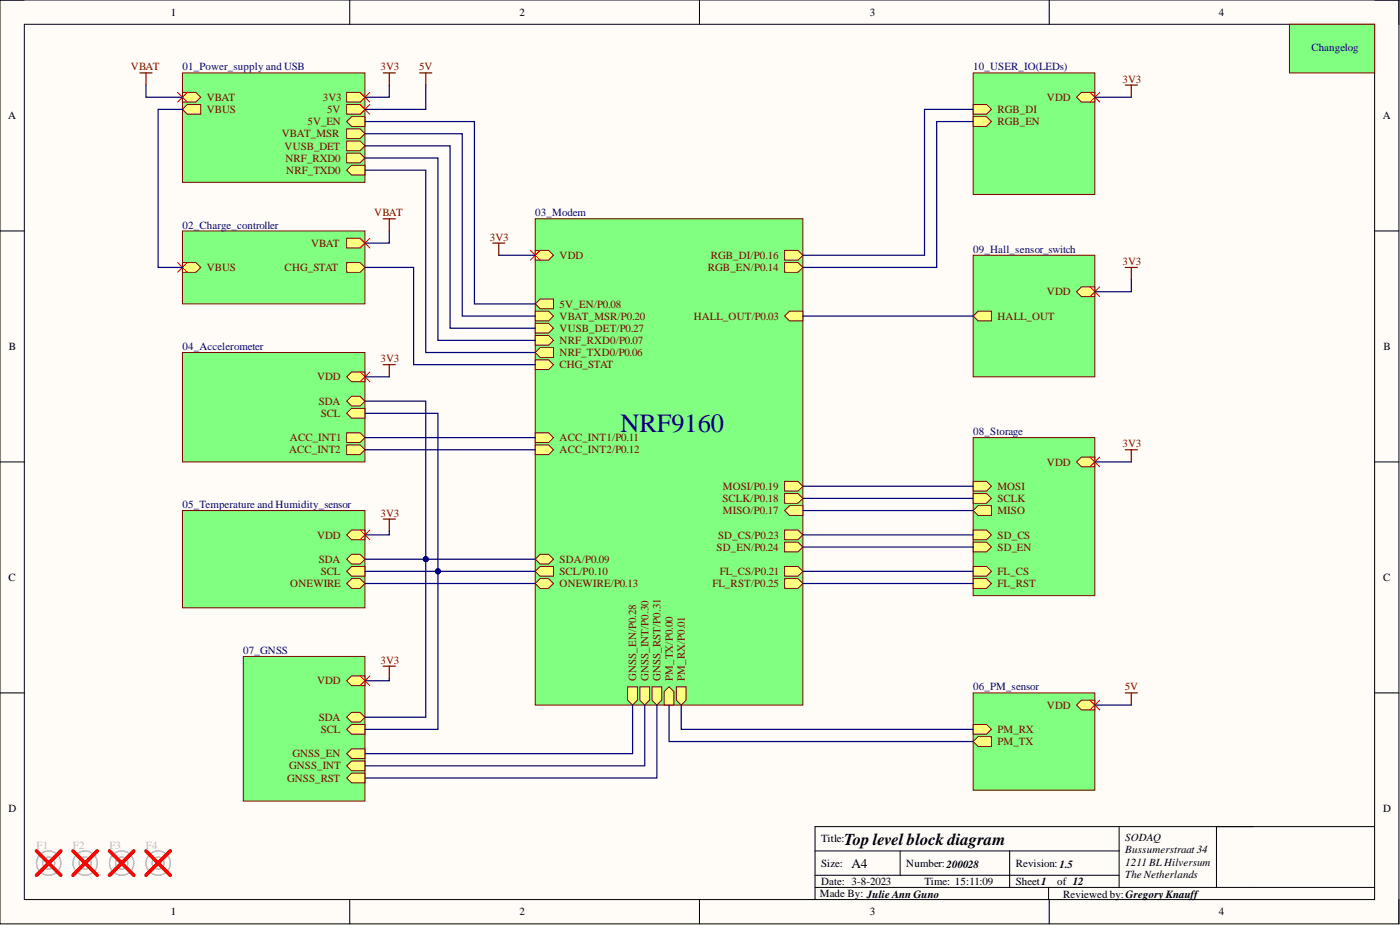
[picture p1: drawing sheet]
<svg xmlns="http://www.w3.org/2000/svg" width="292mm" height="193mm" viewBox="0 0 292 193" stroke-linecap="round" stroke-linejoin="round" font-family="sans-serif">
<defs><g id="words">
<text font-size="5.5" fill="#000080" x="129.4" y="90.1">NRF9160</text>
<text font-size="3.5" x="176.1" y="176.3">Toplevel block diagram</text>
<text font-size="2.8" x="177.7" y="181">A4</text>
<g font-size="2.3">
<text x="35.6" y="3.3">1</text>
<text x="108.4" y="3.3">2</text>
<text x="181.5" y="3.3">3</text>
<text x="254.3" y="3.3">4</text>
<text x="1.7" y="24.8">A</text>
<text x="288.5" y="24.8">A</text>
<text x="1.9" y="73">B</text>
<text x="288.7" y="73">B</text>
<text x="1.8" y="121.2">C</text>
<text x="288.6" y="121.2">C</text>
<text x="1.8" y="169.4">D</text>
<text x="288.6" y="169.4">D</text>
<text x="171.3" y="175.7">Title:</text>
<text x="234.8" y="175.5">SODAQ</text>
<text x="234.8" y="178">Bussumerstraat 34</text>
<text x="171.3" y="180.8">Size:</text>
<text x="171.3" y="184.6">Date: 3-8-2023</text>
<text x="189.1" y="180.8">Number:200028</text>
<text x="192.9" y="184.6">Time: 15:11:09</text>
<text x="211.9" y="180.8">Revision: 1.5</text>
<text x="211.9" y="184.6">Sheet1</text>
<text x="220.6" y="184.6">of 12</text>
<text x="234.8" y="180.6">1211 BL Hilversum</text>
<text x="234.8" y="183.1">The Netherlands</text>
<text x="35.6" y="191">1</text>
<text x="108.4" y="191">2</text>
<text x="171.1" y="187.2">Made By: Julie Ann Guno</text>
<text x="181.5" y="191">3</text>
<text x="221.8" y="187.2">Reviewed by: GregoryKnauff</text>
<text x="254.3" y="191">4</text>
</g>
<g font-size="2.3" fill="#000080">
<text x="273.6" y="10.6">Changelog</text>
<text x="38.1" y="14.7">01_Power_supply and USB</text>
<text x="203" y="14.7">10_USER_IO(LEDs)</text>
<text x="38.1" y="47.7">02_Charge_controller</text>
<text x="111.7" y="45.1">03_Modem</text>
<text x="203" y="52.7">09_Hall_sensor_switch</text>
<text x="38.1" y="73">04_Accelerometer</text>
<text x="203" y="90.8">08_Storage</text>
<text x="38.1" y="106">05_Temperature and Humidity_sensor</text>
<text x="50.8" y="136.4">07_GNSS</text>
<text x="203" y="144">06_PM_sensor</text>
</g>
<g font-size="2.3" fill="#800000">
<text x="27.3" y="14.7">VBAT</text>
<text x="79.4" y="14.7">3V3</text>
<text x="87.5" y="14.7">5V</text>
<text x="234.2" y="17.2">3V3</text>
<text x="43.1" y="21">VBAT</text>
<text x="43.1" y="23.6">VBUS</text>
<text x="67.3" y="21">3V3</text>
<text x="68.3" y="23.6">5V</text>
<text x="208.1" y="23.6">RGB_DI</text>
<text x="218.4" y="21">VDD</text>
<text x="58.8" y="28.7">VBAT_MSR</text>
<text x="64.1" y="26.1">5V_EN</text>
<text x="208.1" y="26.1">RGB_EN</text>
<text x="59.4" y="31.2">VUSB_DET</text>
<text x="59.6" y="33.7">NRF_RXD0</text>
<text x="59.7" y="36.3">NRF_TXD0</text>
<text x="78.1" y="45.1">VBAT</text>
<text x="64.9" y="51.5">VBAT</text>
<text x="102.2" y="50.2">3V3</text>
<text x="43.1" y="56.6">VBUS</text>
<text x="59.4" y="56.6">CHG_STAT</text>
<text x="116.8" y="54">VDD</text>
<text x="147.7" y="56.6">RGB_EN/P0.14</text>
<text x="148.3" y="54">RGB_DI/P0.16</text>
<text x="234.2" y="55.3">3V3</text>
<text x="116.8" y="64.2">5V_EN/P0.08</text>
<text x="218.4" y="61.6">VDD</text>
<text x="116.8" y="66.7">VBAT_MSR/P0.20</text>
<text x="116.8" y="69.2">VUSB_DET/P0.27</text>
<text x="116.8" y="71.8">NRF_RXD0/P0.07</text>
<text x="144.8" y="66.7">HALL_OUT/P0.03</text>
<text x="208.1" y="66.7">HALL_OUT</text>
<text x="79.4" y="75.6">3V3</text>
<text x="116.8" y="74.3">NRF_TXD0/P0.06</text>
<text x="116.8" y="76.8">CHG_STAT</text>
<text x="66.2" y="79.4">VDD</text>
<text x="66.5" y="84.4">SDA</text>
<text x="66.9" y="87">SCL</text>
<text x="60.3" y="94.6">ACC_INT2</text>
<text x="60.5" y="92.1">ACC_INT1</text>
<text x="116.8" y="92.1">ACC_INT1/P0.11</text>
<text x="116.8" y="94.6">ACC_INT2/P0.12</text>
<text x="234.2" y="93.3">3V3</text>
<text x="218.4" y="97.1">VDD</text>
<text x="79.4" y="107.8">3V3</text>
<text x="150.8" y="104.7">SCLK/P0.18</text>
<text x="150.8" y="102.2">MOSI/P0.19</text>
<text x="150.8" y="107.3">MISO/P0.17</text>
<text x="208.1" y="102.2">MOSI</text>
<text x="208.1" y="104.7">SCLK</text>
<text x="208.1" y="107.3">MISO</text>
<text x="66.2" y="112.3">VDD</text>
<text x="149.8" y="112.3">SD_CS/P0.23</text>
<text x="208.1" y="112.3">SD_CS</text>
<text x="66.5" y="117.4">SDA</text>
<text x="66.9" y="120">SCL</text>
<text x="116.8" y="117.4">SDA/P0.09</text>
<text x="116.8" y="120">SCL/P0.10</text>
<text x="149.5" y="114.9">SD_EN/P0.24</text>
<text x="150.2" y="120">FL_CS/P0.21</text>
<text x="208.1" y="114.9">SD_EN</text>
<text x="208.1" y="120">FL_CS</text>
<text x="60.6" y="122.5">ONEWIRE</text>
<text x="116.8" y="122.5">ONEWIRE/P0.13</text>
<text x="148.6" y="122.5">FL_RST/P0.25</text>
<text x="208.1" y="122.5">FL_RST</text>
<text x="66.2" y="142.8">VDD</text>
<text x="79.4" y="138.5">3V3</text>
<text x="132.7" y="142" transform="rotate(-90 132.7 142)">GNSS_EN/P0.28</text>
<text x="135.3" y="142" transform="rotate(-90 135.3 142)">GNSS_INT/P0.30</text>
<text x="137.8" y="142" transform="rotate(-90 137.8 142)">GNSS_RST/P0.31</text>
<text x="140.4" y="142" transform="rotate(-90 140.4 142)">PM_TX/P0.00</text>
<text x="142.9" y="142" transform="rotate(-90 142.9 142)">PM_RX/P0.01</text>
<text x="218.4" y="147.8">VDD</text>
<text x="234.7" y="144">5V</text>
<text x="66.5" y="150.4">SDA</text>
<text x="66.9" y="152.9">SCL</text>
<text x="208.1" y="155.5">PM_TX</text>
<text x="208.1" y="152.9">PM_RX</text>
<text x="60.3" y="160.5">GNSS_INT</text>
<text x="61" y="158">GNSS_EN</text>
<text x="59.9" y="163.1">GNSS_RST</text>
</g>
<g font-size="2.3" fill="#bfbebc">
<text x="7.6" y="177">F1</text>
<text x="15.2" y="177">F2</text>
<text x="22.8" y="177">F3</text>
<text x="30.5" y="177">F4</text>
</g>
</g></defs>
<path d="M0 0h291.9v192.7h-291.9z" fill-rule="evenodd" fill="#fffcf8"/>
<path d="M0 0h291.9v192.7h-291.9z" fill="none" stroke="#000" stroke-width=".21"/>
<path d="M5.1 5.1h281.7v182.6h-281.7z" fill-rule="evenodd" fill="#fffcf8"/>
<g fill="none" stroke="#000" stroke-width=".21">
<path d="M0 0h5.1M73 0v5.1M145.9 0v5.1M218.9 0v5.1M286.8 0h5.1v5.1M5.1 5.1h281.7v182.6h-281.7zM0 48.2h5.1M286.8 48.2h5.1M0 96.4h5.1M286.8 96.4h5.1M0 144.6h5.1M286.8 144.6h5.1"/>
<path d="M170.1 177.5h63.4M187.8 177.5v5.1M210.7 177.5v7.6M233.5 172.4v12.7M253.8 172.4v12.7M286.8 172.4h-116.7v15.3M73 187.7v5M145.9 187.7v5M170.1 185.1h116.7M170.1 182.6h63.4M218.8 185.1v2.6M218.9 187.7v5"/>
<path d="M291.9 187.7v5"/>
</g>
<path d="M111.7 45.6h55.8v101.5h-55.8z" fill-rule="evenodd" fill="#80ff80"/>
<path d="M111.7 45.6h55.8v101.5h-55.8z" fill="none" stroke="#800000" stroke-width=".21"/>
<path d="M163.7 100.4h2.8l1 1-1 1.1h-2.8z" fill-rule="evenodd" fill="#ffff80"/>
<path d="M163.7 100.4h2.8l1 1-1 1.1h-2.8z" fill="none" stroke="#800000" stroke-width=".21"/>
<path d="M163.7 103h2.8l1 1-1 1h-2.8z" fill-rule="evenodd" fill="#ffff80"/>
<path d="M163.7 103h2.8l1 1-1 1h-2.8z" fill="none" stroke="#800000" stroke-width=".21"/>
<path d="M163.7 106.5l1-1h2.8v2h-2.8z" fill-rule="evenodd" fill="#ffff80"/>
<path d="M163.7 106.5l1-1h2.8v2h-2.8z" fill="none" stroke="#800000" stroke-width=".21"/>
<path d="M163.7 110.6h2.8l1 1-1 1h-2.8z" fill-rule="evenodd" fill="#ffff80"/>
<path d="M163.7 110.6h2.8l1 1-1 1h-2.8z" fill="none" stroke="#800000" stroke-width=".21"/>
<path d="M163.7 113.1h2.8l1 1-1 1h-2.8z" fill-rule="evenodd" fill="#ffff80"/>
<path d="M163.7 113.1h2.8l1 1-1 1h-2.8z" fill="none" stroke="#800000" stroke-width=".21"/>
<path d="M163.7 118.2h2.8l1 1-1 1h-2.8z" fill-rule="evenodd" fill="#ffff80"/>
<path d="M163.7 118.2h2.8l1 1-1 1h-2.8z" fill="none" stroke="#800000" stroke-width=".21"/>
<path d="M163.7 120.7h2.8l1 1-1 1h-2.8z" fill-rule="evenodd" fill="#ffff80"/>
<path d="M163.7 120.7h2.8l1 1-1 1h-2.8z" fill="none" stroke="#800000" stroke-width=".21"/>
<path d="M111.7 52.2h2.8l1 1.1-1 1h-2.8z" fill-rule="evenodd" fill="#ffff80"/>
<path d="M111.7 52.2h2.8l1 1.1-1 1h-2.8z" fill="none" stroke="#800000" stroke-width=".21"/>
<path d="M111.7 64.9h2.8l1 1-1 1h-2.8z" fill-rule="evenodd" fill="#ffff80"/>
<path d="M111.7 64.9h2.8l1 1-1 1h-2.8z" fill="none" stroke="#800000" stroke-width=".21"/>
<path d="M111.7 67.5h2.8l1 1-1 1h-2.8z" fill-rule="evenodd" fill="#ffff80"/>
<path d="M111.7 67.5h2.8l1 1-1 1h-2.8z" fill="none" stroke="#800000" stroke-width=".21"/>
<path d="M111.7 116.7l1-1.1h1.8l1 1.1-1 1h-1.8z" fill-rule="evenodd" fill="#ffff80"/>
<path d="M111.7 116.7l1-1.1h1.8l1 1.1-1 1h-1.8z" fill="none" stroke="#800000" stroke-width=".21"/>
<path d="M111.7 119.2l1-1h2.8v2h-2.8z" fill-rule="evenodd" fill="#ffff80"/>
<path d="M111.7 119.2l1-1h2.8v2h-2.8z" fill="none" stroke="#800000" stroke-width=".21"/>
<path d="M111.7 90.3h2.8l1 1-1 1h-2.8z" fill-rule="evenodd" fill="#ffff80"/>
<path d="M111.7 90.3h2.8l1 1-1 1h-2.8z" fill="none" stroke="#800000" stroke-width=".21"/>
<path d="M111.7 92.8h2.8l1 1-1 1h-2.8z" fill-rule="evenodd" fill="#ffff80"/>
<path d="M111.7 92.8h2.8l1 1-1 1h-2.8z" fill="none" stroke="#800000" stroke-width=".21"/>
<path d="M163.7 52.2h2.8l1 1.1-1 1h-2.8z" fill-rule="evenodd" fill="#ffff80"/>
<path d="M163.7 52.2h2.8l1 1.1-1 1h-2.8z" fill="none" stroke="#800000" stroke-width=".21"/>
<path d="M163.7 54.8h2.8l1 1-1 1h-2.8z" fill-rule="evenodd" fill="#ffff80"/>
<path d="M163.7 54.8h2.8l1 1-1 1h-2.8z" fill="none" stroke="#800000" stroke-width=".21"/>
<path d="M163.7 65.9l1-1h2.8v2h-2.8z" fill-rule="evenodd" fill="#ffff80"/>
<path d="M163.7 65.9l1-1h2.8v2h-2.8z" fill="none" stroke="#800000" stroke-width=".21"/>
<path d="M136 143.3h2.1v2.8l-1 1-1.1-1z" fill-rule="evenodd" fill="#ffff80"/>
<path d="M136 143.3h2.1v2.8l-1 1-1.1-1z" fill="none" stroke="#800000" stroke-width=".21"/>
<path d="M138.6 144.3l1-1 1 1v2.8h-2z" fill-rule="evenodd" fill="#ffff80"/>
<path d="M138.6 144.3l1-1 1 1v2.8h-2z" fill="none" stroke="#800000" stroke-width=".21"/>
<path d="M141.1 143.3h2v2.8l-1 1-1-1z" fill-rule="evenodd" fill="#ffff80"/>
<path d="M141.1 143.3h2v2.8l-1 1-1-1z" fill="none" stroke="#800000" stroke-width=".21"/>
<path d="M111.7 121.7l1-1h1.8l1 1-1 1h-1.8z" fill-rule="evenodd" fill="#ffff80"/>
<path d="M111.7 121.7l1-1h1.8l1 1-1 1h-1.8z" fill="none" stroke="#800000" stroke-width=".21"/>
<path d="M111.7 63.4l1-1h2.8v2h-2.8z" fill-rule="evenodd" fill="#ffff80"/>
<path d="M111.7 63.4l1-1h2.8v2h-2.8z" fill="none" stroke="#800000" stroke-width=".21"/>
<path d="M133.5 143.3h2v2.8l-1 1-1-1z" fill-rule="evenodd" fill="#ffff80"/>
<path d="M133.5 143.3h2v2.8l-1 1-1-1z" fill="none" stroke="#800000" stroke-width=".21"/>
<path d="M131 143.3h2v2.8l-1 1-1-1z" fill-rule="evenodd" fill="#ffff80"/>
<path d="M131 143.3h2v2.8l-1 1-1-1z" fill="none" stroke="#800000" stroke-width=".21"/>
<path d="M111.7 73.5l1-1h2.8v2.1h-2.8z" fill-rule="evenodd" fill="#ffff80"/>
<path d="M111.7 73.5l1-1h2.8v2.1h-2.8z" fill="none" stroke="#800000" stroke-width=".21"/>
<path d="M111.7 70h2.8l1 1-1 1h-2.8z" fill-rule="evenodd" fill="#ffff80"/>
<path d="M111.7 70h2.8l1 1-1 1h-2.8z" fill="none" stroke="#800000" stroke-width=".21"/>
<path d="M111.7 75.1h2.8l1 1-1 1h-2.8z" fill-rule="evenodd" fill="#ffff80"/>
<path d="M111.7 75.1h2.8l1 1-1 1h-2.8z" fill="none" stroke="#800000" stroke-width=".21"/>
<path d="M203 144.6h25.4v20.2h-25.4z" fill-rule="evenodd" fill="#80ff80"/>
<path d="M203 144.6h25.4v20.2h-25.4z" fill="none" stroke="#800000" stroke-width=".21"/>
<path d="M224.6 147.1l1-1h2.8v2h-2.8z" fill-rule="evenodd" fill="#ffff80"/>
<path d="M224.6 147.1l1-1h2.8v2h-2.8z" fill="none" stroke="#800000" stroke-width=".21"/>
<path d="M203 154.7l1.1-1h2.8v2h-2.8z" fill-rule="evenodd" fill="#ffff80"/>
<path d="M203 154.7l1.1-1h2.8v2h-2.8z" fill="none" stroke="#800000" stroke-width=".21"/>
<path d="M203 151.1h2.8l1.1 1.1-1.1 1h-2.8z" fill-rule="evenodd" fill="#ffff80"/>
<path d="M203 151.1h2.8l1.1 1.1-1.1 1h-2.8z" fill="none" stroke="#800000" stroke-width=".21"/>
<path d="M38.1 73.5h38v22.9h-38z" fill-rule="evenodd" fill="#80ff80"/>
<path d="M38.1 73.5h38v22.9h-38z" fill="none" stroke="#800000" stroke-width=".21"/>
<path d="M72.3 86.2l1.1-1h2.7v2h-2.7z" fill-rule="evenodd" fill="#ffff80"/>
<path d="M72.3 86.2l1.1-1h2.7v2h-2.7z" fill="none" stroke="#800000" stroke-width=".21"/>
<path d="M72.3 90.3h2.8l1 1-1 1h-2.8z" fill-rule="evenodd" fill="#ffff80"/>
<path d="M72.3 90.3h2.8l1 1-1 1h-2.8z" fill="none" stroke="#800000" stroke-width=".21"/>
<path d="M72.3 83.7l1.1-1h1.7l1 1-1 1h-1.7z" fill-rule="evenodd" fill="#ffff80"/>
<path d="M72.3 83.7l1.1-1h1.7l1 1-1 1h-1.7z" fill="none" stroke="#800000" stroke-width=".21"/>
<path d="M72.3 92.8h2.8l1 1-1 1h-2.8z" fill-rule="evenodd" fill="#ffff80"/>
<path d="M72.3 92.8h2.8l1 1-1 1h-2.8z" fill="none" stroke="#800000" stroke-width=".21"/>
<path d="M72.3 78.6l1.1-1h2.7v2h-2.7z" fill-rule="evenodd" fill="#ffff80"/>
<path d="M72.3 78.6l1.1-1h2.7v2h-2.7z" fill="none" stroke="#800000" stroke-width=".21"/>
<path d="M38.1 106.5h38v20.3h-38z" fill-rule="evenodd" fill="#80ff80"/>
<path d="M38.1 106.5h38v20.3h-38z" fill="none" stroke="#800000" stroke-width=".21"/>
<path d="M72.3 116.7l1.1-1.1h1.7l1 1.1-1 1h-1.7z" fill-rule="evenodd" fill="#ffff80"/>
<path d="M72.3 116.7l1.1-1.1h1.7l1 1.1-1 1h-1.7z" fill="none" stroke="#800000" stroke-width=".21"/>
<path d="M72.3 119.2l1.1-1h2.7v2h-2.7z" fill-rule="evenodd" fill="#ffff80"/>
<path d="M72.3 119.2l1.1-1h2.7v2h-2.7z" fill="none" stroke="#800000" stroke-width=".21"/>
<path d="M72.3 111.6l1.1-1h2.7v2h-2.7z" fill-rule="evenodd" fill="#ffff80"/>
<path d="M72.3 111.6l1.1-1h2.7v2h-2.7z" fill="none" stroke="#800000" stroke-width=".21"/>
<path d="M72.3 121.7l1.1-1h1.7l1 1-1 1h-1.7z" fill-rule="evenodd" fill="#ffff80"/>
<path d="M72.3 121.7l1.1-1h1.7l1 1-1 1h-1.7z" fill="none" stroke="#800000" stroke-width=".21"/>
<path d="M50.8 136.9h25.3v30.2h-25.3z" fill-rule="evenodd" fill="#80ff80"/>
<path d="M50.8 136.9h25.3v30.2h-25.3z" fill="none" stroke="#800000" stroke-width=".21"/>
<path d="M72.3 142l1.1-1h2.7v2h-2.7z" fill-rule="evenodd" fill="#ffff80"/>
<path d="M72.3 142l1.1-1h2.7v2h-2.7z" fill="none" stroke="#800000" stroke-width=".21"/>
<path d="M72.3 149.6l1.1-1h1.7l1 1-1 1h-1.7z" fill-rule="evenodd" fill="#ffff80"/>
<path d="M72.3 149.6l1.1-1h1.7l1 1-1 1h-1.7z" fill="none" stroke="#800000" stroke-width=".21"/>
<path d="M72.3 152.2l1.1-1.1h2.7v2.1h-2.7z" fill-rule="evenodd" fill="#ffff80"/>
<path d="M72.3 152.2l1.1-1.1h2.7v2.1h-2.7z" fill="none" stroke="#800000" stroke-width=".21"/>
<path d="M72.3 162.3l1.1-1h2.7v2h-2.7z" fill-rule="evenodd" fill="#ffff80"/>
<path d="M72.3 162.3l1.1-1h2.7v2h-2.7z" fill="none" stroke="#800000" stroke-width=".21"/>
<path d="M72.3 159.8l1.1-1h2.7v2h-2.7z" fill-rule="evenodd" fill="#ffff80"/>
<path d="M72.3 159.8l1.1-1h2.7v2h-2.7z" fill="none" stroke="#800000" stroke-width=".21"/>
<path d="M72.3 157.2l1.1-1h2.7v2h-2.7z" fill-rule="evenodd" fill="#ffff80"/>
<path d="M72.3 157.2l1.1-1h2.7v2h-2.7z" fill="none" stroke="#800000" stroke-width=".21"/>
<path d="M203 15.2h25.4v25.4h-25.4z" fill-rule="evenodd" fill="#80ff80"/>
<path d="M203 15.2h25.4v25.4h-25.4z" fill="none" stroke="#800000" stroke-width=".21"/>
<path d="M203 21.8h2.8l1.1 1-1.1 1h-2.8z" fill-rule="evenodd" fill="#ffff80"/>
<path d="M203 21.8h2.8l1.1 1-1.1 1h-2.8z" fill="none" stroke="#800000" stroke-width=".21"/>
<path d="M203 24.3h2.8l1.1 1.1-1.1 1h-2.8z" fill-rule="evenodd" fill="#ffff80"/>
<path d="M203 24.3h2.8l1.1 1.1-1.1 1h-2.8z" fill="none" stroke="#800000" stroke-width=".21"/>
<path d="M224.6 20.3l1-1h2.8v2h-2.8z" fill-rule="evenodd" fill="#ffff80"/>
<path d="M224.6 20.3l1-1h2.8v2h-2.8z" fill="none" stroke="#800000" stroke-width=".21"/>
<path d="M38.1 15.2h38v22.8h-38z" fill-rule="evenodd" fill="#80ff80"/>
<path d="M38.1 15.2h38v22.8h-38z" fill="none" stroke="#800000" stroke-width=".21"/>
<path d="M38.1 19.3h2.8l1 1-1 1h-2.8z" fill-rule="evenodd" fill="#ffff80"/>
<path d="M38.1 19.3h2.8l1 1-1 1h-2.8z" fill="none" stroke="#800000" stroke-width=".21"/>
<path d="M72.3 19.3h2.8l1 1-1 1h-2.8z" fill-rule="evenodd" fill="#ffff80"/>
<path d="M72.3 19.3h2.8l1 1-1 1h-2.8z" fill="none" stroke="#800000" stroke-width=".21"/>
<path d="M72.3 26.9h2.8l1 1-1 1h-2.8z" fill-rule="evenodd" fill="#ffff80"/>
<path d="M72.3 26.9h2.8l1 1-1 1h-2.8z" fill="none" stroke="#800000" stroke-width=".21"/>
<path d="M72.3 29.4h2.8l1 1-1 1h-2.8z" fill-rule="evenodd" fill="#ffff80"/>
<path d="M72.3 29.4h2.8l1 1-1 1h-2.8z" fill="none" stroke="#800000" stroke-width=".21"/>
<path d="M38.1 22.8l1-1h2.8v2h-2.8z" fill-rule="evenodd" fill="#ffff80"/>
<path d="M38.1 22.8l1-1h2.8v2h-2.8z" fill="none" stroke="#800000" stroke-width=".21"/>
<path d="M72.3 21.8h2.8l1 1-1 1h-2.8z" fill-rule="evenodd" fill="#ffff80"/>
<path d="M72.3 21.8h2.8l1 1-1 1h-2.8z" fill="none" stroke="#800000" stroke-width=".21"/>
<path d="M72.3 25.4l1.1-1.1h2.7v2.1h-2.7z" fill-rule="evenodd" fill="#ffff80"/>
<path d="M72.3 25.4l1.1-1.1h2.7v2.1h-2.7z" fill="none" stroke="#800000" stroke-width=".21"/>
<path d="M72.3 32h2.8l1 1-1 1h-2.8z" fill-rule="evenodd" fill="#ffff80"/>
<path d="M72.3 32h2.8l1 1-1 1h-2.8z" fill="none" stroke="#800000" stroke-width=".21"/>
<path d="M72.3 35.5l1.1-1h2.7v2h-2.7z" fill-rule="evenodd" fill="#ffff80"/>
<path d="M72.3 35.5l1.1-1h2.7v2h-2.7z" fill="none" stroke="#800000" stroke-width=".21"/>
<path d="M38.1 48.2h38v15.2h-38z" fill-rule="evenodd" fill="#80ff80"/>
<path d="M38.1 48.2h38v15.2h-38z" fill="none" stroke="#800000" stroke-width=".21"/>
<path d="M38.1 54.8h2.8l1 1-1 1h-2.8z" fill-rule="evenodd" fill="#ffff80"/>
<path d="M38.1 54.8h2.8l1 1-1 1h-2.8z" fill="none" stroke="#800000" stroke-width=".21"/>
<path d="M72.3 54.8h2.8l1 1-1 1h-2.8z" fill-rule="evenodd" fill="#ffff80"/>
<path d="M72.3 54.8h2.8l1 1-1 1h-2.8z" fill="none" stroke="#800000" stroke-width=".21"/>
<path d="M72.3 49.7h2.8l1 1-1 1h-2.8z" fill-rule="evenodd" fill="#ffff80"/>
<path d="M72.3 49.7h2.8l1 1-1 1h-2.8z" fill="none" stroke="#800000" stroke-width=".21"/>
<path d="M203 91.3h25.4v33h-25.4z" fill-rule="evenodd" fill="#80ff80"/>
<path d="M203 91.3h25.4v33h-25.4z" fill="none" stroke="#800000" stroke-width=".21"/>
<path d="M224.6 96.4l1-1h2.8v2h-2.8z" fill-rule="evenodd" fill="#ffff80"/>
<path d="M224.6 96.4l1-1h2.8v2h-2.8z" fill="none" stroke="#800000" stroke-width=".21"/>
<path d="M203 100.4h2.8l1.1 1-1.1 1.1h-2.8z" fill-rule="evenodd" fill="#ffff80"/>
<path d="M203 100.4h2.8l1.1 1-1.1 1.1h-2.8z" fill="none" stroke="#800000" stroke-width=".21"/>
<path d="M203 103h2.8l1.1 1-1.1 1h-2.8z" fill-rule="evenodd" fill="#ffff80"/>
<path d="M203 103h2.8l1.1 1-1.1 1h-2.8z" fill="none" stroke="#800000" stroke-width=".21"/>
<path d="M203 106.5l1.1-1h2.8v2h-2.8z" fill-rule="evenodd" fill="#ffff80"/>
<path d="M203 106.5l1.1-1h2.8v2h-2.8z" fill="none" stroke="#800000" stroke-width=".21"/>
<path d="M203 110.6h2.8l1.1 1-1.1 1h-2.8z" fill-rule="evenodd" fill="#ffff80"/>
<path d="M203 110.6h2.8l1.1 1-1.1 1h-2.8z" fill="none" stroke="#800000" stroke-width=".21"/>
<path d="M203 113.1h2.8l1.1 1-1.1 1h-2.8z" fill-rule="evenodd" fill="#ffff80"/>
<path d="M203 113.1h2.8l1.1 1-1.1 1h-2.8z" fill="none" stroke="#800000" stroke-width=".21"/>
<path d="M203 118.2h2.8l1.1 1-1.1 1h-2.8z" fill-rule="evenodd" fill="#ffff80"/>
<path d="M203 118.2h2.8l1.1 1-1.1 1h-2.8z" fill="none" stroke="#800000" stroke-width=".21"/>
<path d="M203 120.7h2.8l1.1 1-1.1 1h-2.8z" fill-rule="evenodd" fill="#ffff80"/>
<path d="M203 120.7h2.8l1.1 1-1.1 1h-2.8z" fill="none" stroke="#800000" stroke-width=".21"/>
<path d="M203 53.3h25.4v25.3h-25.4z" fill-rule="evenodd" fill="#80ff80"/>
<path d="M203 53.3h25.4v25.3h-25.4z" fill="none" stroke="#800000" stroke-width=".21"/>
<path d="M224.6 60.9l1-1.1h2.8v2.1h-2.8z" fill-rule="evenodd" fill="#ffff80"/>
<path d="M224.6 60.9l1-1.1h2.8v2.1h-2.8z" fill="none" stroke="#800000" stroke-width=".21"/>
<path d="M203 65.9l1.1-1h2.8v2h-2.8z" fill-rule="evenodd" fill="#ffff80"/>
<path d="M203 65.9l1.1-1h2.8v2h-2.8z" fill="none" stroke="#800000" stroke-width=".21"/>
<g fill="none" stroke="#800000" stroke-width=".25">
<path d="M29.2 15.2h2.5M30.5 15.2v2.5M79.9 15.2h2.6M81.2 15.2v2.5M87.6 15.2h2.5M88.8 15.2v2.5M234.8 17.7h2.5M236 17.7v2.6M102.8 50.7h2.5M104.1 50.7v2.6M234.8 55.8h2.5M236 55.8v2.5"/>
<path d="M79.9 76.1h2.6M81.2 76.1v2.5M234.8 93.8h2.5M236 93.8v2.6M79.9 108.3h2.6M81.2 108.3v2.5M79.9 139h2.6M81.2 139v2.5M234.8 144.6h2.5M236 144.6v2.5"/>
</g>
<path d="M269 5.1h17.8v10.1h-17.8z" fill-rule="evenodd" fill="#80ff80"/>
<path d="M269 5.1h17.8v10.1h-17.8z" fill="none" stroke="#800000" stroke-width=".21"/>
<path d="M79.9 45.6h2.6M81.2 45.6v2.6" fill="none" stroke="#800000" stroke-width=".25"/>
<g fill="none" stroke="#f00" stroke-width=".21">
<path d="M37.1 19.3l2 2M39.1 19.3l-2 2M75.1 19.3l2.1 2M77.2 19.3l-2.1 2M227.4 19.3l2 2M229.4 19.3l-2 2M75.1 21.8l2.1 2M77.2 21.8l-2.1 2M37.1 54.8l2 2M39.1 54.8l-2 2M75.1 49.7l2.1 2M77.2 49.7l-2.1 2"/>
<path d="M110.7 52.2l2 2.1M112.7 52.2l-2 2.1M227.4 59.8l2 2.1M229.4 59.8l-2 2.1M75.1 77.6l2.1 2M77.2 77.6l-2.1 2M227.4 95.4l2 2M229.4 95.4l-2 2M75.1 110.6l2.1 2M77.2 110.6l-2.1 2M75.1 141l2.1 2M77.2 141l-2.1 2"/>
<path d="M227.4 146.1l2 2M229.4 146.1l-2 2"/>
</g>
<g fill="none" stroke="#000080" stroke-width=".25">
<path d="M30.5 17.7v2.6h7.6M81.2 17.7v2.6h-5.1M88.8 17.7v5.1h-12.7M38.1 22.8h-5.1v33h5.1M76.1 27.9h20.3v38h15.3M76.1 30.4h17.8v38.1h17.8M76.1 25.4h22.9v38h12.7M203 25.4h-7.6v30.4h-27.9M203 22.8h-10.1v30.5h-25.4M228.4 20.3h7.6M104.1 53.3h7.6M76.1 78.6h5.1"/>
<path d="M76.1 86.2h15.3v66h-15.3M76.1 91.3h35.6M76.1 93.8h35.6M228.4 96.4h7.6M81.2 110.8v.8h-5.1M167.5 101.4h35.5M167.5 104h35.5M167.5 106.5h35.5M167.5 111.6h35.5M167.5 114.1h35.5M167.5 119.2h35.5M167.5 121.7h35.5"/>
<path d="M81.2 141.5v.5h-5.1M132 147.1v10.1h-55.9M134.5 147.1v12.7h-58.4M137.1 147.1v15.2h-61M139.6 147.1v7.6h63.4M142.1 147.1v5.1h60.9M228.4 147.1h7.6"/>
</g>
<circle cx="91.4" cy="119.2" r=".51" fill="#000080"/>
<circle cx="91.4" cy="119.2" r=".51" fill="none" stroke="#000080" stroke-width=".21"/>
<path d="M76.1 83.7h12.7v65.9h-12.7" fill="none" stroke="#000080" stroke-width=".25"/>
<circle cx="88.8" cy="116.7" r=".51" fill="#000080"/>
<circle cx="88.8" cy="116.7" r=".51" fill="none" stroke="#000080" stroke-width=".21"/>
<path d="M76.1 116.7h12.7" fill="none" stroke="#000080" stroke-width=".25"/>
<circle cx="88.8" cy="116.7" r=".51" fill="#000080"/>
<circle cx="88.8" cy="116.7" r=".51" fill="none" stroke="#000080" stroke-width=".21"/>
<path d="M88.8 116.7h22.9" fill="none" stroke="#000080" stroke-width=".25"/>
<circle cx="88.8" cy="116.7" r=".51" fill="#000080"/>
<circle cx="88.8" cy="116.7" r=".51" fill="none" stroke="#000080" stroke-width=".21"/>
<path d="M91.4 119.2h20.3" fill="none" stroke="#000080" stroke-width=".25"/>
<circle cx="91.4" cy="119.2" r=".51" fill="#000080"/>
<circle cx="91.4" cy="119.2" r=".51" fill="none" stroke="#000080" stroke-width=".21"/>
<path d="M76.1 119.2h15.3" fill="none" stroke="#000080" stroke-width=".25"/>
<circle cx="91.4" cy="119.2" r=".51" fill="#000080"/>
<circle cx="91.4" cy="119.2" r=".51" fill="none" stroke="#000080" stroke-width=".21"/>
<path d="M76.1 33h15.3v38h20.3M76.1 35.5h12.7v38h22.9M76.1 55.8h10.2v20.3h25.4M81.2 48.2v2.5h-5.1M236 58.3v2.6h-7.6M167.5 65.9h35.5M76.1 121.7h35.6" fill="none" stroke="#000080" stroke-width=".25"/>
<g fill="none" stroke="#bfbebc" stroke-width=".25">
<circle cx="10.2" cy="180.1" r="2.54"/>
<circle cx="10.2" cy="180.1" r="1.27"/>
<circle cx="17.8" cy="180.1" r="2.54"/>
<circle cx="17.8" cy="180.1" r="1.27"/>
<circle cx="25.4" cy="180.1" r="2.54"/>
<circle cx="25.4" cy="180.1" r="1.27"/>
<circle cx="33" cy="180.1" r="2.54"/>
<circle cx="33" cy="180.1" r="1.27"/>
</g>
<path d="M7.6 177.5l5.1 5.1M12.7 177.5l-5.1 5.1M15.2 177.5l5.1 5.1M20.3 177.5l-5.1 5.1M22.8 177.5l5.1 5.1M27.9 177.5l-5.1 5.1M30.5 177.5l5 5.1M35.5 177.5l-5 5.1" fill="none" stroke="#f00" stroke-width=".76"/>
<use href="#words"/>
</svg>
